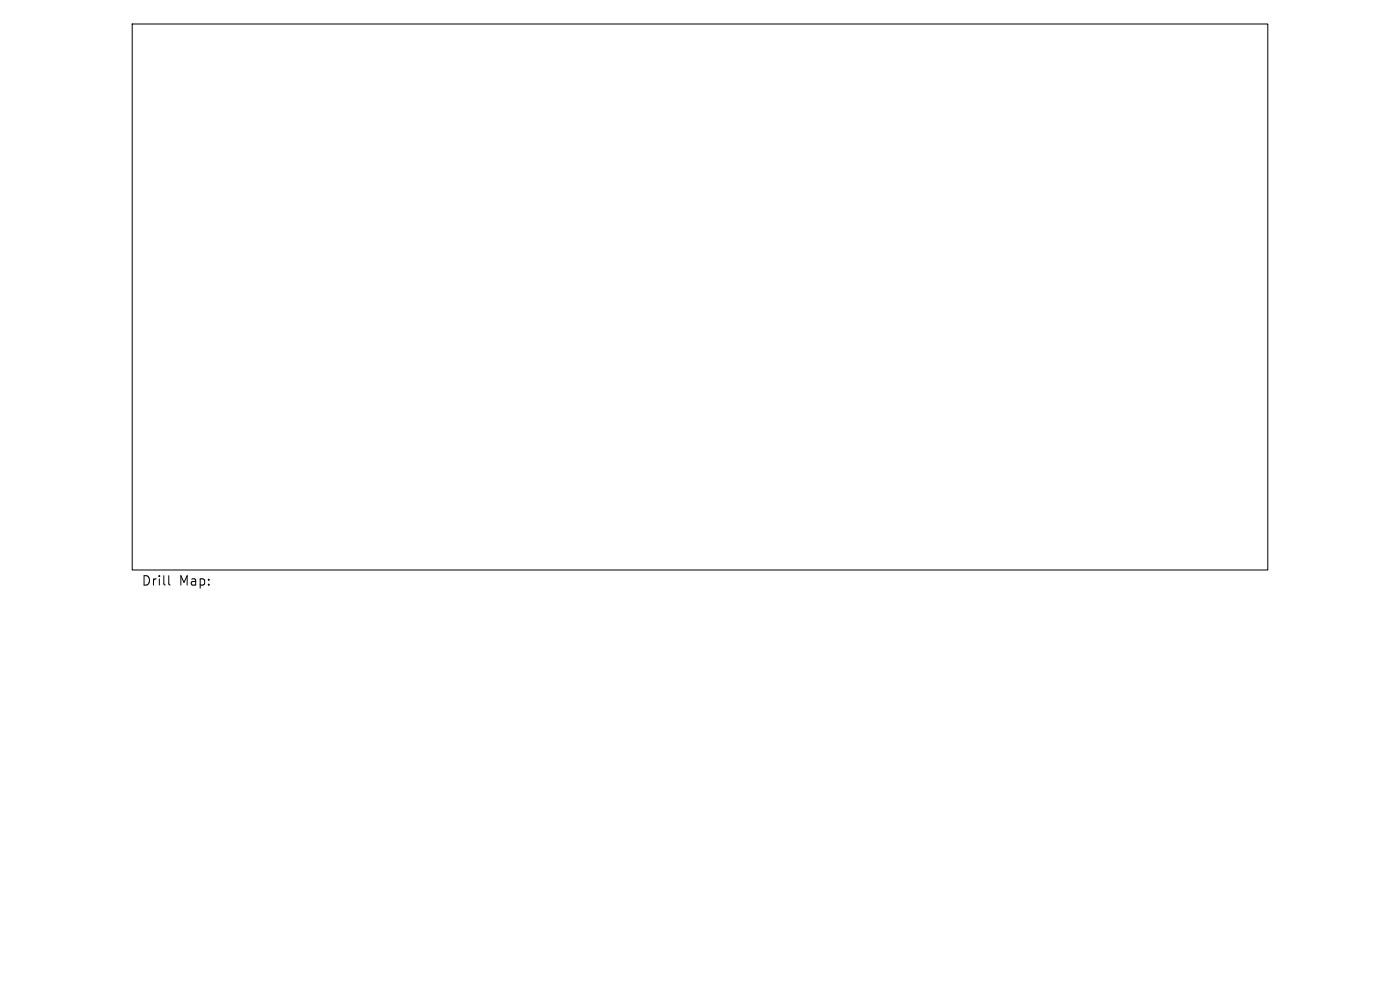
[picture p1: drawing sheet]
<svg xmlns="http://www.w3.org/2000/svg" width="297mm" height="210mm" viewBox="0 0 297 210" stroke-linecap="round" stroke-linejoin="round" font-family="sans-serif">
<defs><g id="words">
<g font-size="2.8">
<text x="30" y="124.5">Drill</text>
<text x="38" y="124.5">Map:</text>
</g>
</g></defs>
<path d="M28 5.1h241v115.8h-241zM35.8 122.1v1.7l.3 .3" fill="none" stroke="#000" stroke-width=".21"/>
<use href="#words"/>
</svg>
